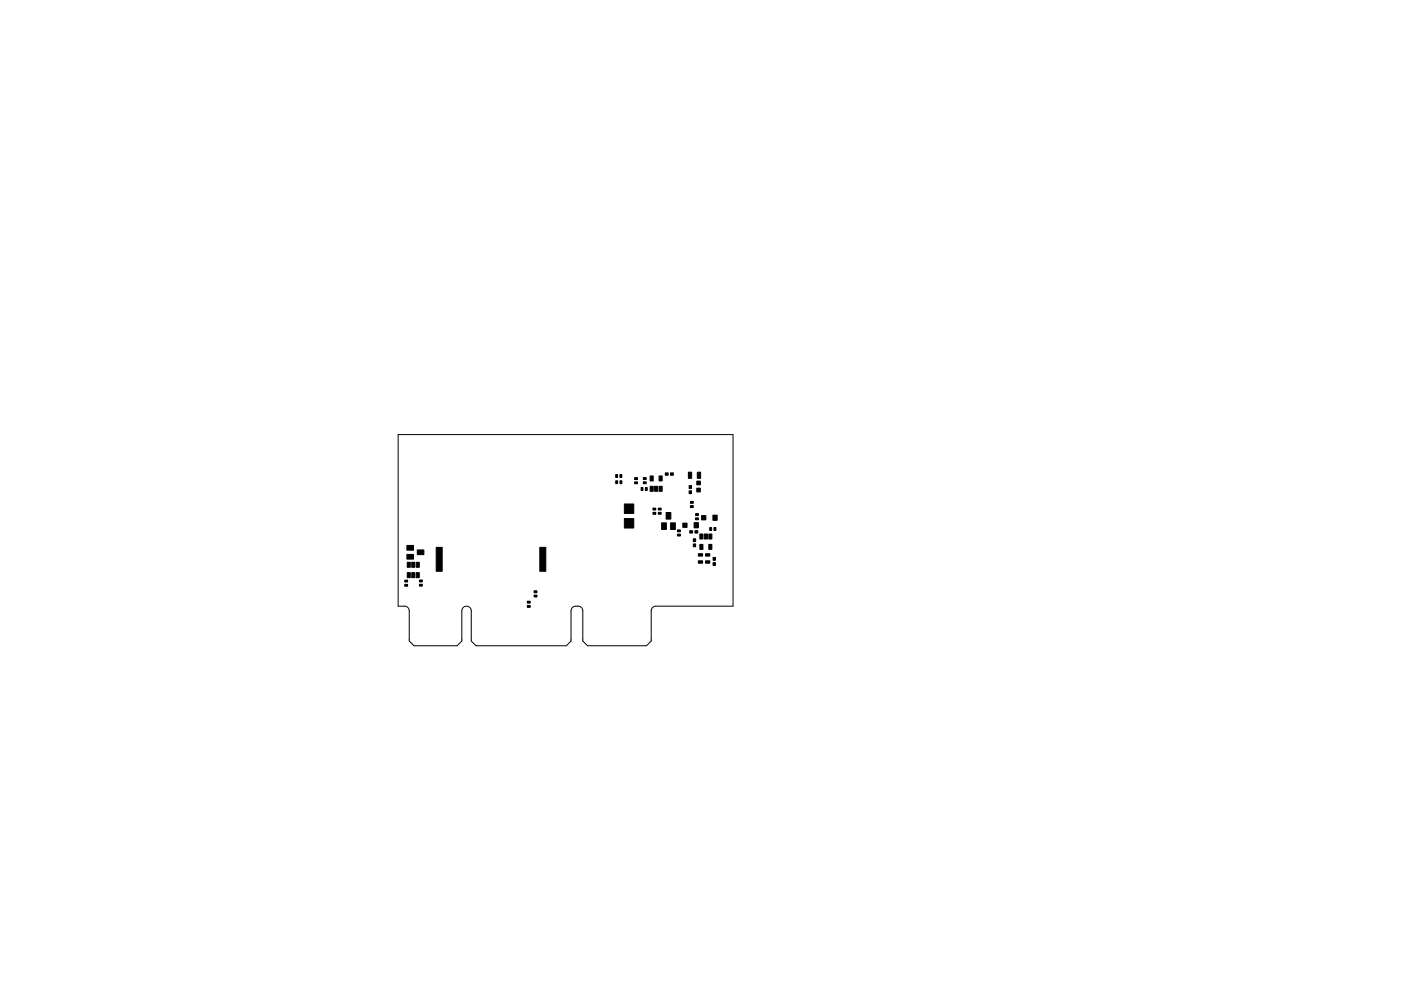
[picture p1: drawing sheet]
<svg xmlns="http://www.w3.org/2000/svg" width="297mm" height="210mm" viewBox="0 0 297 210" stroke-linecap="round" stroke-linejoin="round" font-family="sans-serif">
<path d="M84.4 92.2h71v36.4h-16.3a1 1 0 0 0-1 1v6.4l-1 1h-12.5l-1-1v-6.4a1 1 0 0 0-1-1h-.5a1 1 0 0 0-1 1v6.4l-1 1h-19.2l-1-1v-6.4a1 1 0 0 0-1-1 1 1 0 0 0-1 1v6.4l-1 1h-9.1l-1-1v-6.4a1 1 0 0 0-1-1h-1.4z" fill="none" stroke="#000" stroke-width=".21"/>
<g fill="#000" stroke="#000" stroke-width=".21">
<path d="M86.3 117.6h1.4v1h-1.4zM86.3 115.7h1.4v1h-1.4zM88.5 116.7h1.4v1h-1.4zM130.5 100.7h.4v.6h-.4zM130.5 102h.4v.6h-.4zM131.4 100.7h.4v.6h-.4zM131.5 102h.3v.6h-.3zM132.4 110h2v2h-2zM132.4 106.9h2v2h-2zM134.6 101.3h.6v.4h-.6zM134.6 102.2h.6v.4h-.6zM135.9 103.5h.4v.6h-.4z"/>
<path d="M136.8 103.5h.4v.6h-.4zM136.4 102.2h.6v.4h-.6zM136.4 101.3h.6v.4h-.6zM138.4 107.8h.6v.4h-.6zM138.4 108.7h.6v.4h-.6zM137.8 103.2h.7v1h-.7zM137.8 101h.7v1h-.7zM138.8 103.2h.6v1h-.6zM139.6 107.8h.6v.4h-.6zM139.6 108.7h.6v.4h-.6zM139.7 103.2h.7v1h-.7zM139.7 101h.7v1h-.7z"/>
<path d="M141.1 100.3h.6v.5h-.6zM140.3 110.9h1v1.4h-1zM142.2 100.3h.6v.5h-.6zM141.2 108.7h1v1.4h-1zM142.2 110.9h1v1.4h-1zM143.6 113.3h.6v.4h-.6zM143.6 112.4h.6v.4h-.6zM144.8 111h.9v.9h-.9zM146.4 106.4h.6v.4h-.6zM146.4 107.3h.6v.4h-.6zM146.1 104.1h.5v.6h-.5zM146.1 103h.5v.6h-.5z"/>
<path d="M145.9 100.2h.7v1.3h-.7zM146.2 112.6h.6v.5h-.6zM147.2 110.9h.9v1.1h-.9zM147 115.4h.5v.6h-.5zM147 114.3h.5v.6h-.5zM147.7 102.1h.8v.8h-.8zM147.7 103.6h.8v.8h-.8zM147.3 112.6h.6v.5h-.6zM147.5 109.9h.6v.4h-.6zM147.5 109h.6v.4h-.6zM148.4 113.3h.6v1.1h-.6zM148.4 115.5h.6v1.1h-.6z"/>
<path d="M147.8 100.2h.7v1.3h-.7zM148.8 109.4h.8v.9h-.8zM148.1 119h.9v.5h-.9zM148.1 117.5h.9v.5h-.9zM149.3 113.3h.7v1.1h-.7zM149.6 117.5h.9v.5h-.9zM149.6 119h.9v.5h-.9zM150.3 113.3h.6v1.1h-.6zM150.3 115.5h.6v1.1h-.6zM150.5 111.9h.4v.6h-.4zM151.2 109.3h.8v1.1h-.8zM151.2 118.3h.5v.6h-.5z"/>
<path d="M151.2 119.4h.5v.6h-.5zM151.4 111.9h.4v.6h-.4zM85.8 123.1h.6v.4h-.6zM85.8 124h.6v.4h-.6zM86.3 121.5h.7v1.1h-.7zM86.3 119.3h.7v1.1h-.7zM87.3 121.5h.6v1.1h-.6zM87.3 119.3h.6v1.1h-.6zM88.2 121.5h.7v1.1h-.7zM88.2 119.3h.7v1.1h-.7zM88.9 123.1h.6v.4h-.6zM88.9 124h.6v.4h-.6z"/>
<path d="M92.5 116.1h1.3v5.1h-1.3zM111.8 127.6h.6v.4h-.6zM111.8 128.5h.6v.4h-.6zM113.2 125.4h.6v.4h-.6zM113.2 126.3h.6v.4h-.6zM114.5 116.1h1.2v5.1h-1.2z"/>
</g>
</svg>
